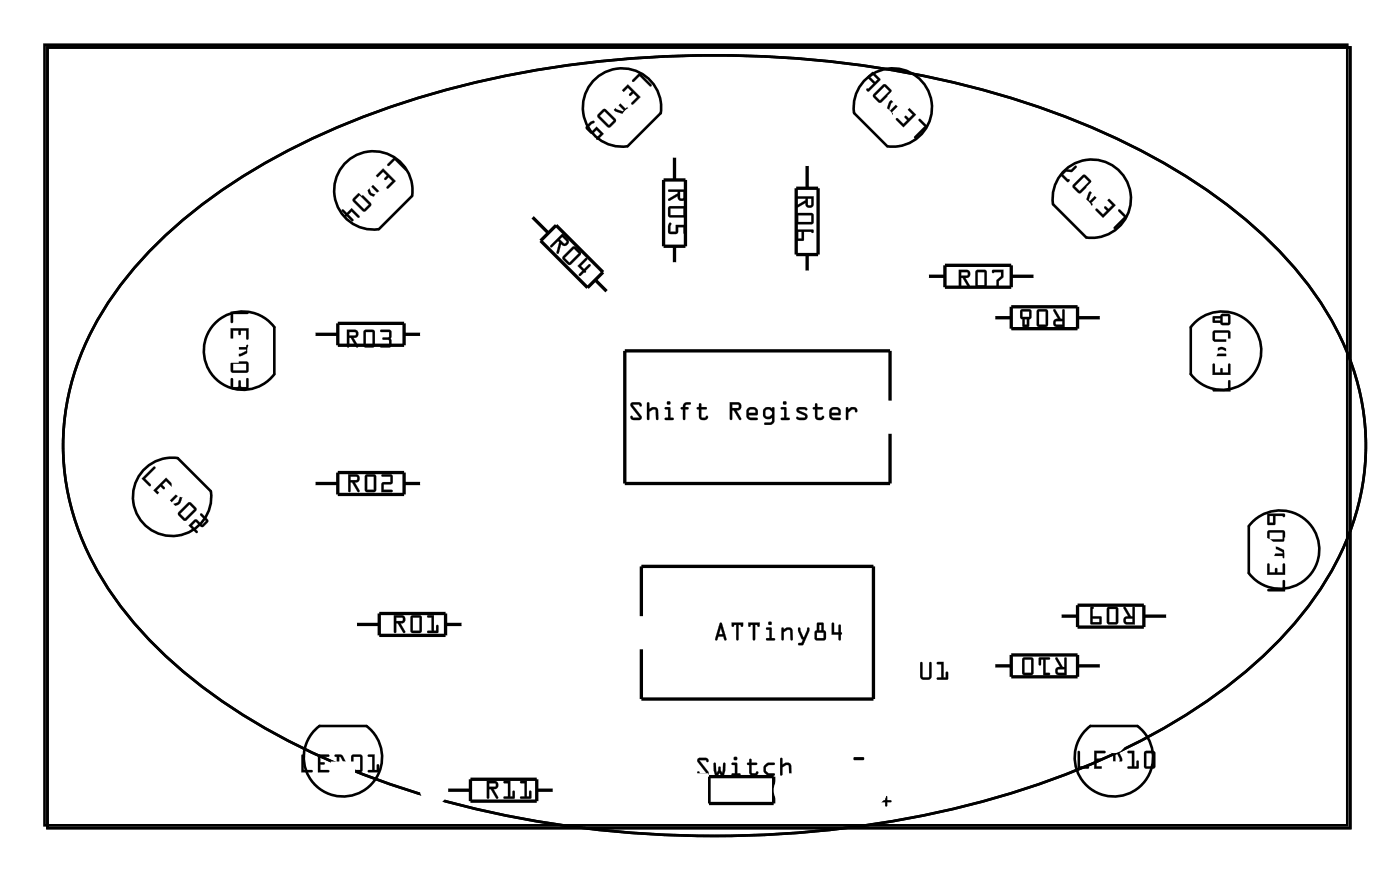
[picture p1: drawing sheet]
<svg xmlns="http://www.w3.org/2000/svg" width="107mm" height="67mm" viewBox="0 0 107 67" stroke-linecap="round" stroke-linejoin="round" font-family="sans-serif">
<g fill="none" stroke="#000" stroke-width=".2">
<path d="M3.4 3.4h99.8v59.8h-99.8zM3.6 3.6h99.8v59.8h-99.8zM11.6 19a46.5 46.5 0 0 1 17.9-10.7 79.7 79.7 0 0 1 50.4 0 46.5 46.5 0 0 1 17.9 10.7 22.7 22.7 0 0 1 6.7 13.1 20.3 20.3 0 0 1-5.1 15.4 42.4 42.4 0 0 1-16.8 11.4 78.2 78.2 0 0 1-37.9 4.5 65.5 65.5 0 0 1-25.3-8.1 33.6 33.6 0 0 1-11.8-11.3 18.9 18.9 0 0 1 0-19.7l1.2-1.8 1.3-1.8zM26.4 12.5a3 3 0 0 1 3.5-.6 3 3 0 0 1 1.7 3.1l-2.6 2.6a3 3 0 0 1-3.1-1.6 3 3 0 0 1 .5-3.5zM45.5 6.2a3 3 0 0 1 3.5-.7 3 3 0 0 1 1.6 3.2l-2.5 2.5a3 3 0 0 1-3.1-1.6 3 3 0 0 1 .5-3.4zM65.4 8.7a3 3 0 0 1 2.9-3.5 3 3 0 0 1 3.1 3.2 3 3 0 0 1-3.4 2.8l-2.6-2.5M80.7 15.6a3 3 0 0 1 2.8-3.4 3 3 0 0 1 3.1 3.2 3 3 0 0 1-3.4 2.8l-2.5-2.6M16.2 37.6l-2.6-2.5a3 3 0 0 0-3.4 2.8 3 3 0 0 0 3.1 3.2 3 3 0 0 0 2.9-3.5M21 25.1v3.6M21 25.1a3 3 0 0 0-4.4-.5 3 3 0 0 0 0 4.5 3 3 0 0 0 4.4-.4M91.7 24.6a3 3 0 0 1 4.3 .4 3 3 0 0 1-.5 4.2 3 3 0 0 1-4.3-.5v-3.6zM96.1 39.8a3 3 0 0 1 4.3 .4 3 3 0 0 1-.5 4.3 3 3 0 0 1-4.2-.6v-3.6z"/>
<path d="M24.1 56l.4-.4h3.6a3 3 0 0 1 .5 4.3 3 3 0 0 1-4.3 .4 3 3 0 0 1-.2-4.3zM83.1 56l.4-.4h3.6a3 3 0 0 1 .6 4.3 3 3 0 0 1-4.3 .4 3 3 0 0 1-.3-4.3z"/>
</g>
<g fill="#000">
<path d="M65.4 58h.7l.1 .1-.1 .1h-.6h-.1zM67.5 61.3h.3v-.3h.1h.1v.3h.2l.1 .1-.1 .1h-.2v.2l-.1 .1-.1-.1v-.2h-.3z"/>
<path d="M3.6 3.6h99.8v59.8h-99.8zM3.6 3.6v59.8h99.8v-59.8z"/>
<path d="M30.2 12l.9 .9v.1h-.1l-.8-.7-.4 .4h-.1v-.1zM28.8 13.5l.5-.6 1 1-.6 .5-.1-.1 .5-.4-.3-.3-.2 .2h-.1l-.1-.1 .2-.2-.3-.3-.4 .4h-.1zM28.2 14.1l.3-.2v.2l.7 .7 .1-.1v.1l-.3 .3a.8 .8 0 0 1-.9-.7zM28.3 14.2v.1l.1 .5 .6 .1zM27.1 15.2l.3-.4h.2l.8 .7v.2l-.4 .5h-.2l-.7-.8zM27.2 15.3l.7 .7 .4-.3-.7-.7zM26.2 16.1l.1-.1 .3 .3 .3-.4 .6 .7-.1 .1-.5-.5-.2 .2 .4 .4-.1 .1-.4-.3h-.2z"/>
<path d="M29.7 12.6l.5-.6 1 .9a.1 .1 0 0 1 0 .1 .1 .1 0 0 1-.2 0l-.8-.7-.4 .4a.1 .1 0 0 1-.1 0 .1 .1 0 0 1 0-.1zM30.2 12l-.5 .6v.1h.1l.4-.5 .8 .8h.1v-.1zM28.8 13.5l.5-.6 1 1-.5 .5a.1 .1 0 0 1-.2 0 .1 .1 0 0 1 0-.1l.5-.4-.3-.3-.2 .2a.1 .1 0 0 1-.1 0 .1 .1 0 0 1 0-.2l.1-.1-.3-.3-.4 .4a.1 .1 0 0 1-.1 0 .1 .1 0 0 1 0-.1zM29.3 12.9l-.5 .7h.1l.4-.5 .4 .4-.3 .2 .1 .1h.1l.2-.2 .3 .3-.5 .4 .1 .1 .6-.5zM28.2 14.1l.2-.2a.1 .1 0 0 1 .1 0 .1 .1 0 0 1 0 .1v.1l.7 .7v-.1a.1 .1 0 0 1 .2 0 .1 .1 0 0 1 0 .1l-.4 .3-.6-.1-.3-.6zM28.2 14.1l-.1 .2 .1 .4 .3 .3 .5 .1 .4-.3-.1-.1-.1 .1-.8-.7 .1-.1v-.1zM28.3 14.2v.1l.1 .5 .5 .1h.1zM28.3 14.2l.8 .7h-.1l-.6-.1-.1-.5zM27.1 15.2l.3-.4h.2l.8 .7v.2l-.4 .5h-.2l-.7-.7zM27.1 15.2v.2l.7 .8h.2l.4-.5v-.1l-.8-.8h-.2zM27.2 15.3l.7 .7 .4-.3-.7-.7zM27.2 15.3l.4-.4 .7 .8-.4 .3zM26.2 16.1h.1l.3 .2 .3-.4 .6 .6a.1 .1 0 0 1 0 .2 .1 .1 0 0 1-.1 0l-.5-.5-.2 .2 .4 .4a.1 .1 0 0 1 0 .1 .1 .1 0 0 1-.2 0l-.3-.3a.1 .1 0 0 1-.2 0 .1 .1 0 0 1 0-.2l-.2-.2zM26.2 16.1l.3 .5h.1l.4 .3 .1-.1-.4-.4 .2-.2 .5 .5 .1-.1-.6-.7-.3 .4-.3-.2z"/>
<path d="M42.2 18.8l.9-.9 .4 .4a.32 .32 0 0 1-.1 .5 .32 .32 0 0 1-.4-.1l-.2 .7a.1 .1 0 0 1-.1 0 .1 .1 0 0 1-.1-.1l.2-.8-.5 .4a.1 .1 0 0 1-.1 0 .1 .1 0 0 1 0-.1zM43.1 17.9l-.9 1h.1l.5-.4h.1l-.3 .8 .2 .1 .2-.7a.31 .31 0 0 0 .4 .1 .31 .31 0 0 0 .1-.5zM42.9 18.3l.3 .4 .2-.2-.3-.4zM42.9 18.3l.2-.2 .3 .5-.2 .1zM43.1 19.6l.9-.7 .5 .5-.9 .9-.5-.4zM43.1 19.6v.3l.4 .3 .2 .1 .8-.8v-.2l-.4-.4h-.2zM43.3 19.8l.3 .3 .7-.7-.3-.4zM43.2 19.8l.8-.8 .3 .4-.7 .7zM44.2 20.4l.6-.6a.1 .1 0 0 1 .2 0 .1 .1 0 0 1 0 .1l-.5 .5 .2 .2 .4-.3a.1 .1 0 0 1 .1 0 .1 .1 0 0 1 0 .1l-.3 .3a.1 .1 0 0 1 0 .2 .1 .1 0 0 1-.2 0l-.2 .2a.1 .1 0 0 1-.1 0 .1 .1 0 0 1 0-.1l.2-.3zM44.3 20.4l.3 .3-.2 .3v.1l.3-.2h.2v-.2l.3-.4-.1-.1-.4 .4-.2-.2 .5-.5-.1-.1z"/>
<path d="M42.2 18.8l.9-.9 .4 .4a.31 .31 0 0 1-.1 .5 .31 .31 0 0 1-.4-.1l-.3 .7-.1-.1 .2-.8-.5 .4h-.2zM42.9 18.3l.3 .4 .2-.2-.3-.4zM43.1 19.6l.8-.7h.2l.4 .4v.2l-.8 .8-.2-.1-.4-.3zM43.3 19.8l.3 .3 .7-.7-.3-.4zM44.2 20.4l.7-.6 .1 .1-.5 .5 .2 .2 .4-.4 .1 .1-.3 .4v.2h-.2l-.3 .2-.1-.1 .3-.3z"/>
<path d="M48.4 6.1l.6-.5 .9 1h-.1l-.8-.8-.5 .5-.1-.1zM48.1 6.5l1 .9-.6 .6-.1-.1 .4-.5-.3-.3-.2 .2h-.1v-.1l.2-.2-.3-.3-.4 .4h-.2zM46.9 7.7l.3-.3 .1 .1-.1 .1 .7 .7h.2v.1l-.4 .3a.8 .8 0 0 1-.9-.8zM47 7.8l.2 .5 .5 .2h.1l-.7-.8zM45.8 8.8l.4-.4h.2l.7 .7 .1 .2-.4 .4-.2 .1-.8-.8zM45.9 8.9l.7 .7 .4-.4-.7-.7zM44.9 9.7l.3-.3a.15 .15 0 0 1 .2-.2 .15 .15 0 0 1 .1 .2l-.5 .4 .3 .3 .4-.4 .5 .6-.4 .4-.1-.1 .3-.3-.3-.3-.3 .2h-.1l-.4-.4z"/>
<path d="M48.4 6.1l.6-.5 .9 .9a.1 .1 0 0 1 0 .1 .1 .1 0 0 1-.1 0l-.8-.8-.4 .5a.1 .1 0 0 1-.2 0 .1 .1 0 0 1 0-.2zM49 5.6l-.6 .5v.1h.2l.4-.4 .8 .8h.1v-.1zM48.1 6.5l1 .9-.6 .6a.1 .1 0 0 1-.1 0 .1 .1 0 0 1 0-.1l.4-.5-.3-.3-.2 .2a.1 .1 0 0 1-.1 0 .1 .1 0 0 1 0-.1l.2-.2-.3-.3-.4 .5a.1 .1 0 0 1-.2 0 .1 .1 0 0 1 0-.2zM48.1 6.5l-.6 .6h.2l.4-.4 .3 .3-.2 .2v.1h.1l.2-.2 .3 .3-.4 .5 .1 .1 .6-.6zM46.9 7.7l.2-.3a.1 .1 0 0 1 .2 0 .1 .1 0 0 1 0 .2h-.1l.7 .7h.1a.1 .1 0 0 1 .1 0 .1 .1 0 0 1 0 .1l-.4 .3-.6-.2-.3-.6zM47.1 7.4l-.3 .4 .2 .5 .2 .3 .6 .1 .3-.4h-.1h-.1l-.7-.7 .1-.2zM47.1 7.7l-.1 .2 .2 .4 .5 .2h.1zM47.1 7.7l.7 .8-.6-.2-.2-.4zM45.8 8.8l.4-.4 .2-.1 .7 .8 .1 .2-.4 .4-.2 .1-.8-.8zM46.2 8.4l-.4 .4v.1l.7 .8h.2l.4-.4 .1-.1-.8-.8zM45.9 8.9l.7 .7 .4-.4-.7-.7zM45.9 8.9l.4-.4 .7 .7-.4 .4zM44.9 9.6l.5-.3a.1 .1 0 0 1 .1 0 .1 .1 0 0 1 0 .1l-.5 .4 .3 .3 .4-.4 .6 .6-.5 .4a.1 .1 0 0 1-.1 0 .1 .1 0 0 1 0-.2l.3-.2-.3-.3-.3 .2h-.1l-.4-.3zM45.2 9.4l-.3 .3v.1l.4 .4 .4-.3 .3 .4-.3 .3 .1 .1 .4-.4-.5-.6-.4 .4-.3-.3 .5-.5h-.1z"/>
<path d="M51.2 14.5h1.3v.6a.31 .31 0 0 1-.3 .3 .31 .31 0 0 1-.3-.4l-.7 .4v-.1l.7-.5v-.1h-.7zM52.1 14.7v.5h.2l.1-.5zM51.2 15.8h1.2l.1 .2v.5l-.1 .2-1.1-.1-.1-.1zM51.4 16v.5h1v-.5zM51.3 17.1h.1v.7h.4v-.6h.7v.7h-.1v-.5h-.5v.5h-.6l-.1-.1v-.4z"/>
<path d="M51.2 14.5h1.3v.6a.32 .32 0 0 1-.3 .3 .32 .32 0 0 1-.3-.4l-.6 .4a.1 .1 0 0 1-.1-.1 .1 .1 0 0 1 0-.1l.7-.4v-.1h-.7zM51.2 14.6v.1h.7v.1l-.7 .4v.2l.7-.4a.31 .31 0 0 0 .3 .4 .31 .31 0 0 0 .3-.3v-.6zM52.1 14.7v.5h.2l.1-.5zM52.1 14.7h.3l-.1 .5h-.2zM51.2 15.8h1.2l.1 .2v.6l-.1 .1h-1.1l-.1-.2zM51.2 15.8v.7l.1 .1h1.1l.1-.1v-.5l-.1-.2zM51.4 16v.5h1v-.5zM51.3 16h1.1v.5h-1.1zM51.3 17.1h.1v.7h.4v-.6h.7v.6a.1 .1 0 0 1-.1 .1 .1 .1 0 0 1 0-.1v-.4h-.5v.4l-.1 .1h-.6v-.6zM51.3 17.1l-.1 .3v.4l.1 .1h.6v-.5h.5v.5h.1v-.7h-.7v.6h-.5l.1-.7z"/>
<path d="M61 15.1l1.3-.1v.6a.31 .31 0 0 1-.3 .3 .31 .31 0 0 1-.3-.4l-.7 .4v-.1l.7-.5v-.1h-.7zM61.9 15.2v.5h.2v-.5zM61 16.4l1.2-.1 .1 .2v.6l-.2 .1h-1l-.1-.2zM61.1 16.5v.5h1v-.5zM61 17.6h1.2l.1 .2h-.1h-.1h-.5v.6l-.5 .1-.1-.1zM61.1 17.8v.5h.3v-.5z"/>
<path d="M61 15.1l1.3-.1v.6a.32 .32 0 0 1-.3 .3 .32 .32 0 0 1-.3-.4l-.6 .4a.1 .1 0 0 1-.1 0 .1 .1 0 0 1 0-.2l.7-.4v-.1h-.7zM61 15.1v.1h.7v.1l-.7 .4v.2l.7-.4a.31 .31 0 0 0 .3 .4 .31 .31 0 0 0 .3-.3v-.6zM61.9 15.2v.5h.2v-.5zM61.9 15.2h.3l-.1 .5h-.2zM61 16.4l1.2-.1 .1 .2v.6l-.2 .1h-1l-.1-.2zM61 16.4v.6l.1 .2h1l.2-.1v-.6l-.1-.2zM61.1 16.5v.5h1v-.5zM61.1 16.5h1.1v.5h-1.1zM61 17.6h1.2l.1 .2a.09 .09 0 0 1-.1 .1 .09 .09 0 0 1-.1-.1h-.5v.6l-.5 .1-.1-.1zM61 17.6v.8h.1h.5v-.7h.6v.1h.1l-.1-.2zM61.1 17.8v.5h.3v-.5zM61.1 17.7h.3v.6h-.3z"/>
<path d="M70.4 9.1h.1l.6 .6-1 .9-.1-.1 .8-.8-.4-.4zM68.7 9.1h.1l.4 .4 .3-.3-.2-.2v-.1h.1l.2 .2 .3-.3-.4-.5 .1-.1 .6 .6-1 .9-.5-.5zM68.2 7.8l.6-.3 .4 .4-.1 .1-.1-.1-.7 .7 .1 .1-.1 .1-.4-.4zM68.3 7.9l-.2 .4 .1 .2 .7-.7-.1-.1zM66.9 7.2l.8-.7h.2l.4 .4-.1 .2-.7 .8-.2-.1-.4-.3zM67.8 6.6l-.8 .7 .4 .4 .7-.7zM66.8 5.5h.1l.5 .6-.9 .9-.1-.2h.1l.4-.4-.4-.5zM66.9 5.7l-.2 .2 .3 .4 .2-.2z"/>
<path d="M70.4 9.1h.1l.6 .6-.9 .9a.1 .1 0 0 1-.2 0 .1 .1 0 0 1 0-.1l.8-.8-.4-.4zM70.4 9.1v.1l.4 .5-.8 .8 .1 .1 1-.9-.6-.6zM68.6 9.1h.2l.4 .4 .3-.3-.2-.2a.1 .1 0 0 1 0-.1 .1 .1 0 0 1 .1 0l.2 .2 .3-.3-.4-.4a.1 .1 0 0 1 0-.2 .1 .1 0 0 1 .1 0l.6 .6-1 1-.6-.6zM68.7 9.1v.1l.5 .5 1-.9-.7-.6v.1l.4 .5-.3 .3-.2-.2h-.1v.1l.2 .2-.3 .3-.4-.4zM68.2 7.7l.6-.2 .4 .3a.1 .1 0 0 1 0 .2 .1 .1 0 0 1-.1 0l-.1-.1-.7 .7 .1 .1a.1 .1 0 0 1 0 .1 .1 .1 0 0 1-.2 0l-.3-.4zM68.2 7.8l-.2 .6 .3 .4 .1-.1-.1-.1 .7-.7 .1 .1 .1-.1-.4-.4zM68.3 7.9l-.2 .4 .1 .2 .7-.7-.1-.1zM68.3 7.9l.5-.2 .1 .1-.7 .7-.1-.2zM66.9 7.2l.9-.8 .5 .6-.9 .9-.5-.4zM67.6 6.5l-.7 .8v.2l.4 .4 .2-.1 .8-.7-.1-.2-.3-.4zM67.1 7.3l.3 .4 .7-.7-.3-.4zM67.8 6.6l.3 .4-.7 .7-.4-.4zM66.8 5.5h.1l.5 .6-.8 .9-.2-.1a.09 .09 0 0 1 0-.1 .09 .09 0 0 1 .1 0l.4-.4-.5-.5zM66.8 5.5l-.3 .4 .4 .5-.4 .4h-.1l.1 .2 .9-.9-.5-.6zM66.9 5.7l-.2 .2 .3 .4 .2-.2zM66.9 5.7l.3 .4-.2 .2-.3-.4z"/>
<path d="M85.7 16.1h.1l.6 .5-1 .9-.1-.1 .8-.8-.4-.4zM83.9 16h.2l.4 .4 .3-.3-.2-.2v-.1h.1l.2 .2 .3-.3-.4-.4v-.2l.7 .6-1 1-.6-.6zM83.5 14.7l.6-.2 .4 .3-.1 .1-.1-.1-.7 .7 .1 .2h-.1l-.4-.3zM83.6 14.8l-.2 .5 .1 .1 .7-.7-.1-.1zM82.2 14.1l.8-.7h.2l.4 .5-.1 .1-.7 .8h-.2l-.4-.4zM83 13.6l-.7 .7 .4 .3 .7-.7zM81.2 13.4l.4-.4h.4l.4-.3h.1l-.4 .5-.4-.1-.3 .3 .4 .3h.1l-.1 .2z"/>
<path d="M85.7 16.1h.1l.6 .5-.9 .9a.1 .1 0 0 1-.2 0 .1 .1 0 0 1 0-.1l.8-.8-.4-.4zM85.7 16.1v.1l.4 .4-.8 .8 .1 .1 1-.9-.6-.5zM83.9 16h.2l.4 .4 .3-.3-.2-.1a.1 .1 0 0 1 0-.2 .1 .1 0 0 1 .1 0l.2 .2 .3-.3-.4-.4a.1 .1 0 0 1 0-.1 .1 .1 0 0 1 .1 0l.6 .5-1 1-.6-.6zM83.9 16v.1l.6 .6 1-1-.7-.5v.1l.4 .4-.3 .3-.2-.2h-.1v.1l.2 .2-.3 .3-.4-.4zM83.5 14.7l.6-.3 .4 .4a.1 .1 0 0 1 0 .1 .1 .1 0 0 1-.1 0l-.1-.1-.7 .7 .1 .1a.1 .1 0 0 1 0 .1 .1 .1 0 0 1-.2 0l-.3-.4zM83.5 14.7l-.3 .7 .4 .3h.1l-.1-.2 .7-.7 .1 .1 .1-.1-.4-.3zM83.6 14.8l-.2 .5 .1 .1 .7-.7-.1-.1zM83.6 14.8l.5-.2 .1 .1-.7 .7-.1-.1zM82.2 14.1l.8-.7 .6 .5-.9 .9-.5-.4zM82.2 14.2v.2l.4 .4h.2l.7-.8 .1-.1-.4-.5h-.2zM83 13.6l-.7 .7 .4 .3 .7-.7zM82.3 14.3l.7-.8 .4 .4-.7 .7zM81.2 13.4l.4-.4h.4l.3-.3a.1 .1 0 0 1 .2 0 .1 .1 0 0 1 0 .1l-.4 .4-.4-.1-.3 .3 .4 .3h.1l-.1 .3zM81.2 13.4l.6 .5 .1-.1h-.1l-.4-.4 .3-.3 .4 .1 .4-.5h-.1l-.3 .3h-.5z"/>
<path d="M10.9 36.7l.9-.9a.1 .1 0 0 1 .1 0 .1 .1 0 0 1 0 .1l-.8 .8 .4 .4a.1 .1 0 0 1 0 .1 .1 .1 0 0 1-.1 0zM10.9 36.7l.5 .5h.1v-.1l-.4-.4 .8-.8v-.1h-.1zM11.7 37.6l1-1 .6 .5a.1 .1 0 0 1 0 .2 .1 .1 0 0 1-.2 0l-.4-.5-.3 .3 .2 .2a.1 .1 0 0 1 0 .2 .1 .1 0 0 1-.1 0l-.2-.2-.3 .3 .4 .4a.1 .1 0 0 1 0 .1 .1 .1 0 0 1-.1 0zM11.8 37.6l.6 .5v-.1l-.4-.4 .3-.3 .2 .2 .1-.1-.2-.3 .3-.3 .5 .5 .1-.1-.6-.6zM13.6 37.6h.1l.3 .3-.2 .7-.6 .2-.5-.3a.1 .1 0 0 1 0-.1 .1 .1 0 0 1 .1 0l.1 .1 .7-.8zM12.7 38.4v.1l.4 .3 .5-.1 .2-.3 .1-.5-.3-.4-.1 .2h.1l-.7 .8zM13 38.6h.2l.4-.1 .2-.5-.1-.1zM13 38.6l.7-.7h.1l-.2 .6-.4 .2zM13.7 39.2l.8-.7 .6 .5-.9 .9-.5-.4zM13.7 39.2v.3l.4 .3 .1 .1 .8-.8v-.2l-.4-.4h-.1zM13.8 39.4l.4 .3 .7-.7-.4-.4zM13.8 39.4l.7-.8 .4 .4-.7 .7zM14.4 40.2l.6-.4 .5 .4 .3-.3-.5-.4a.1 .1 0 0 1 0-.2 .1 .1 0 0 1 .2 0l.4 .5 .1 .2-.5 .4-.5-.4-.3 .3 .4 .4a.1 .1 0 0 1 0 .1 .1 .1 0 0 1-.1 0zM14.5 40.2l.6 .6v-.1l-.4-.4 .3-.4 .4 .4 .2 .1 .3-.4v-.2l-.5-.5v.2l.4 .4-.3 .3-.5-.4z"/>
<path d="M10.9 36.7l.9-.9h.1v.1l-.8 .8 .4 .4v.1h-.1zM11.8 37.6l.9-1 .6 .6-.1 .1-.5-.5-.3 .3 .2 .3-.1 .1-.2-.2-.3 .3 .4 .4v.1zM12.7 38.4l.2 .1 .7-.8-.1-.1 .1-.1 .4 .4a.8 .8 0 0 1-.8 .9h-.3l-.2-.3zM13 38.6h.2l.4-.1 .2-.6h-.1zM13.7 39.2l.7-.7h.2l.4 .4v.2l-.8 .8-.2-.1-.3-.3zM13.8 39.4l.4 .3 .7-.7-.4-.4zM14.5 40.3l.5-.5 .5 .4 .3-.3-.4-.4v-.2l.5 .5v.2l-.3 .4-.2-.1-.4-.3-.3 .3 .4 .4v.1z"/>
<path d="M17.7 23.9h1.2l.1 .1-.1 .1h-1v.6h-.1h-.1zM17.7 25.1h1.3v.9h-.1v-.7h-.5v.3v.1l-.1-.1v-.3h-.4v.6l-.2 .1zM17.7 26.4h.1l.1 .2h1v-.2h.1v.6a.8 .8 0 0 1-1.2 .1l-.1-.2zM17.9 26.8v.1l.5 .2 .5-.3zM17.7 27.7h1.2l.1 .2v.5l-.1 .2-1.1-.1-.1-.1zM17.9 27.9v.5h1v-.5zM17.7 29h.1l.1 .7 .3-.1 .1-.4 .1-.1v.1l.1 .4 .4 .1v-.7h.1v.7l-.1 .1h-.5h-.6l-.1-.1z"/>
<path d="M17.7 23.9h1.2a.1 .1 0 0 1 .1 .1 .1 .1 0 0 1-.1 .1h-1v.6a.1 .1 0 0 1-.1 .1 .1 .1 0 0 1-.1-.1zM17.7 23.9v.8h.1v-.7h1.1h.1l-.1-.1zM17.7 25.1h1.3v.8a.1 .1 0 0 1-.1 .1 .1 .1 0 0 1 0-.1v-.6h-.5l.1 .3a.1 .1 0 0 1-.1 .1 .1 .1 0 0 1-.1-.1v-.3h-.4v.6a.1 .1 0 0 1-.1 .1 .1 .1 0 0 1-.1-.1zM17.7 25.1v.9l.1-.1v-.6h.5v.3l.1 .1v-.1v-.3h.5v.7h.1v-.9zM17.7 26.4h.1l.1 .2h1v-.1a.1 .1 0 0 1 0-.1 .1 .1 0 0 1 .1 .1v.5l-.6 .3-.7-.3zM17.7 26.5v.5l.5 .2h.3l.5-.3v-.5l-.1 .1v.1h-1.1v-.1zM17.9 26.8v.1l.5 .2 .4-.2 .1-.1zM17.8 26.8h1.1l-.5 .3-.5-.2zM17.7 27.7h1.2l.1 .2v.6l-.1 .1h-1.1l-.1-.2zM17.7 27.7v.7l.1 .1h1.1l.1-.1v-.5l-.1-.2zM17.9 27.9v.5h1v-.5zM17.8 27.9h1.1v.5h-1.1zM17.7 29h.2v.7l.3-.1 .1-.4a.1 .1 0 0 1 .1-.1 .1 .1 0 0 1 .1 .1v.4l.4 .1v-.7a.1 .1 0 0 1 0-.1 .1 .1 0 0 1 .1 .1v.7l-.1 .1h-.5h-.5l-.2-.1zM17.7 29v.7l.1 .1 .6-.1 .5 .1 .1-.1v-.7h-.1v.7l-.4-.1-.1-.4v-.1l-.1 .1-.1 .4-.4 .1v-.7z"/>
<path d="M26.6 25.2h.6a.32 .32 0 0 1 .3 .4 .32 .32 0 0 1-.4 .3l.3 .6a.1 .1 0 0 1 0 .1 .1 .1 0 0 1-.1 0l-.4-.7h-.1v.6a.1 .1 0 0 1-.1 .1 .1 .1 0 0 1-.1-.1zM26.6 25.3v1.3l.1-.1v-.6h.2l.4 .7h.1l-.3-.7a.31 .31 0 0 0 .3-.3 .31 .31 0 0 0-.2-.3zM26.8 25.4v.3l.5-.1-.1-.2zM26.7 25.4h.5l.1 .3h-.6zM27.9 25.3l.6-.1 .2 .2v1l-.1 .2h-.6l-.1-.1zM27.9 25.3v1.2l.1 .1h.6l.1-.2v-1l-.2-.1zM28 25.4v1h.5v-1zM28 25.4h.5v1.1h-.5zM29.1 25.3l.7-.1 .2 .2-.1 .5 .1 .6-.2 .1h-.6a.1 .1 0 0 1-.1-.1 .1 .1 0 0 1 .1-.1h.6v-.3l-.4-.1a.1 .1 0 0 1-.1-.1 .1 .1 0 0 1 .1-.1h.4v-.4h-.6zM29.1 25.3l.1 .1h.6v.4l-.5 .1v.1h.5v.5h-.6l-.1 .1h.8l.1-.2-.1-.5 .1-.5-.2-.1z"/>
<path d="M26.6 25.3h.6a.31 .31 0 0 1 .2 .3 .31 .31 0 0 1-.3 .3l.3 .7h-.1l-.4-.7h-.1v.6l-.2 .1zM26.8 25.4v.3l.5-.1-.1-.2zM27.9 25.3h.6l.2 .1v1l-.1 .2h-.6l-.1-.1zM28 25.4v1h.5v-1zM29.1 25.3h.7l.2 .1-.1 .5 .1 .5-.1 .2h-.8l.1-.2h.6v-.3l-.5-.1v-.1l.5-.1v-.4h-.6z"/>
<path d="M26.7 36.3h.6a.32 .32 0 0 1 .3 .4 .32 .32 0 0 1-.4 .3l.3 .6a.1 .1 0 0 1 0 .1 .1 .1 0 0 1-.1 0l-.4-.7h-.1v.6a.1 .1 0 0 1-.1 .1 .1 .1 0 0 1-.1-.1zM26.7 36.3v1.4l.1-.1v-.7h.2l.4 .8 .1-.1-.3-.7a.31 .31 0 0 0 .3-.2 .31 .31 0 0 0-.2-.4zM26.9 36.5v.3l.5-.1-.1-.2zM26.8 36.5h.5l.1 .2-.6 .1zM28 36.4l.6-.1 .2 .1v1.1l-.1 .2h-.6l-.1-.1zM28 36.4v1.2l.1 .1h.6l.1-.2v-1.1l-.2-.1zM28.1 36.5v1h.5v-1zM28.1 36.5h.5v1h-.5zM29.2 36.4l.7-.1 .2 .1-.1 .7h-.6v.4h.6a.1 .1 0 0 1 .1 .1 .1 .1 0 0 1-.1 .1h-.8l.1-.7 .6-.1v-.4h-.6zM29.2 36.4l.1 .1h.6v.4l-.6 .1-.1 .7h.8v-.2h-.6v-.4l.6-.1 .1-.6-.2-.1z"/>
<path d="M26.7 36.3h.6a.31 .31 0 0 1 .2 .4 .31 .31 0 0 1-.3 .3l.3 .6-.1 .1-.4-.7h-.1v.6l-.2 .1zM26.9 36.5v.3l.5-.1-.1-.2zM28 36.4l.6-.1 .2 .1v1.1l-.1 .2h-.6l-.1-.1zM28.1 36.5v1h.5v-1zM29.2 36.4l.7-.1 .2 .1-.1 .7h-.6v.4h.6v.2h-.8l.1-.7 .6-.1v-.4h-.6z"/>
<path d="M48.3 30.9l.7-.1 .2 .3a.13 .13 0 0 1-.2 0 .13 .13 0 0 1-.1-.1h-.4l.6 .8a.21 .21 0 0 1 0 .3 .21 .21 0 0 1-.1 .1h-.6l-.1-.3a.13 .13 0 0 1 .1 0 .13 .13 0 0 1 .1 .1h.5l-.7-.9zM48.4 30.9l-.1 .2 .7 .9h-.5l-.1-.1-.1 .1 .2 .2h.5l.1-.3-.6-.9h.4l.2 .1v-.1l-.2-.2zM49.6 30.8l.1 .1v.4a.39 .39 0 0 1 .7 .1v.7a.09 .09 0 0 1-.1 .1 .09 .09 0 0 1 0-.1l-.1-.7h-.2l-.3 .1v.6a.1 .1 0 0 1-.1 .1 .1 .1 0 0 1 0-.1zM49.6 30.8v1.3h.1v-.6l.3-.1h.2l.1 .7h.1v-.7a.32 .32 0 0 0-.5-.2l-.2 .1v-.4zM50.9 31.2h.4l.1 .8h.1a.1 .1 0 0 1 .1 .1 .1 .1 0 0 1-.1 .1h-.5a.1 .1 0 0 1-.1-.1 .1 .1 0 0 1 .1-.1h.2v-.6h-.2zM50.9 31.2l.1 .1 .2 .1v.6h-.2l-.1 .1 .7 .1v-.2h-.3v-.8zM51.1 30.9a.15 .15 0 0 1 .3 0 .15 .15 0 0 1-.3 0zM51.1 30.9a.15 .15 0 0 0 .3 0 .15 .15 0 0 0-.3 0zM52.4 30.9l.4-.1a.1 .1 0 0 1 .1 .1 .1 .1 0 0 1-.1 .1h-.3v.2h.2a.1 .1 0 0 1 .1 .1 .1 .1 0 0 1-.1 .1h-.2v.7a.1 .1 0 0 1-.1 .1 .1 .1 0 0 1-.1-.1v-.7h-.1a.1 .1 0 0 1-.1-.1 .1 .1 0 0 1 .1-.1h.1zM52.4 30.9l-.1 .3-.1 .1 .1 .1v.7l.1 .1 .1-.1v-.7l.2-.1-.2-.1v-.1l.4-.2-.3-.1zM53.6 30.9h.1v.3h.4a.1 .1 0 0 1 .1 .1 .1 .1 0 0 1-.1 .1h-.4v.5l.3 .1 .1-.2 .1 .1a.21 .21 0 0 1 0 .2 .21 .21 0 0 1-.2 .1h-.3l-.1-.2-.1-.6a.1 .1 0 0 1-.1-.1 .1 .1 0 0 1 .1-.1zM53.6 30.9v.3l-.2 .1 .2 .1v.5a.37 .37 0 0 0 .3 .3 .37 .37 0 0 0 .3-.2v-.1l-.2 .1h-.3v-.6l.4-.1v-.1h-.4v-.3zM55.9 30.8h.6a.32 .32 0 0 1 .3 .4 .32 .32 0 0 1-.4 .2l.4 .6a.11 .11 0 0 1-.1 .2 .1 .1 0 0 1-.1-.1l-.4-.7h-.1v.7a.1 .1 0 0 1-.1 .1 .1 .1 0 0 1-.1-.1zM55.9 30.8l.1 1.4 .1-.1v-.7h.1l.4 .7h.2l-.4-.7a.31 .31 0 0 0 .4-.2 .31 .31 0 0 0-.3-.4zM56.1 31v.3l.5-.1-.1-.2zM56.1 31h.5v.2l-.5 .1zM57.3 31.3l.2-.1h.3l.2 .1 .1 .2-.1 .3h-.6l.1 .2h.5a.1 .1 0 0 1 .1 .1 .1 .1 0 0 1-.1 .1h-.5l-.2-.1-.1-.2zM57.3 31.3l-.1 .6 .1 .2 .2 .1 .5-.1v-.1h-.5l-.2-.1v-.1h.7v-.3v-.2l-.2-.1h-.3zM57.4 31.4v.2h.5l-.1-.2zM57.4 31.4h.4l.1 .2h-.6zM58.5 31.3l.3-.1h.2l.1 .1a.1 .1 0 0 1 .1-.1 .1 .1 0 0 1 .1 .1v1.1l-.2 .1-.5 .1a.1 .1 0 0 1-.1-.1 .1 .1 0 0 1 .1-.1l.5-.1 .1-.3-.3 .1-.4-.1-.1-.2zM58.6 31.2l-.1 .2v.5l.3 .2 .4-.1v.2l-.2 .2h-.4v.1h.4h.2l.1-.2v-1l-.1-.1a.19 .19 0 0 1-.3 0zM58.7 31.4l-.1 .4 .1 .1h.2l.2-.2v-.2l-.1-.1zM58.7 31.4h.3l.1 .1v.3l-.2 .1h-.2l-.1-.1zM59.8 31.2h.4v.8h.2a.1 .1 0 0 1 .1 .1 .1 .1 0 0 1-.1 .1h-.5a.1 .1 0 0 1-.1-.1 .1 .1 0 0 1 .1-.1h.2v-.6h-.2zM59.8 31.2l.1 .1 .2 .1v.6h-.2l-.1 .1 .6 .1 .1-.2h-.3v-.8zM60 30.9a.15 .15 0 0 1 .3 0 .15 .15 0 0 1-.3 0zM60 30.9a.13 .13 0 0 0 .2 0 .13 .13 0 0 0-.2 0zM61.1 31.2a.71 .71 0 0 1 .7 .1 .12 .12 0 0 1 0 .2 .12 .12 0 0 1-.2-.1h-.4l.5 .3a.28 .28 0 0 1 .2 .3 .28 .28 0 0 1-.3 .2l-.6-.1a.12 .12 0 0 1 .1-.1 .12 .12 0 0 1 .1 0h.4l.1-.1-.6-.3-.1-.2zM61.1 31.3l-.1 .1 .1 .2 .6 .3-.1 .1h-.6v.1l.3 .1 .4-.1 .1-.1v-.3l-.6-.3h.4a.1 .1 0 0 0 .2 0 .09 .09 0 0 0 0-.1l-.2-.1zM62.5 30.9h.1v.3h.4a.1 .1 0 0 1 .1 .1 .1 .1 0 0 1-.1 .1h-.4v.5l.3 .1 .1-.2 .1 .1a.21 .21 0 0 1 0 .2 .21 .21 0 0 1-.2 .1h-.3l-.2-.2v-.6h-.1a.1 .1 0 0 1 0-.1 .1 .1 0 0 1 0-.1h.1zM62.5 30.9l-.1 .3-.1 .1 .1 .1v.5a.37 .37 0 0 0 .4 .3 .37 .37 0 0 0 .3-.2l-.1-.1-.1 .1h-.3v-.6l.4-.1v-.1h-.4v-.3zM63.6 31.3l.3-.1h.2l.2 .1 .1 .2v.3h-.7l.1 .2h.5a.1 .1 0 0 1 .1 .1 .1 .1 0 0 1-.1 .1h-.5l-.2-.1-.1-.2zM63.6 31.3l-.1 .6 .1 .2 .2 .1 .6-.1-.1-.1h-.5l-.1-.1v-.1h.7v-.3l-.1-.2-.2-.1h-.2zM63.7 31.4v.2h.5l-.1-.2zM63.7 31.4h.4l.1 .2h-.5zM64.8 31.2h.2v.2l.2-.2a.33 .33 0 0 1 .3 0 .33 .33 0 0 1 .2 .3 .14 .14 0 0 1-.2 .1 .14 .14 0 0 1-.1-.2h-.1l-.3 .2v.5a.1 .1 0 0 1-.1 .1 .1 .1 0 0 1-.1-.1zM64.8 31.2l.1 1 .1-.1v-.5l.3-.2h.1l.2 .2a.23 .23 0 0 0 0-.3 .23 .23 0 0 0-.2-.1h-.2l-.2 .2-.1-.2z"/>
<path d="M48.3 30.9l.6-.1 .2 .2v.1l-.2-.1h-.4l.6 .9-.1 .3h-.5l-.2-.2 .1-.1 .1 .1h.5l-.7-.9zM49.6 30.8l.1 .1v.4a.38 .38 0 0 1 .4-.1 .38 .38 0 0 1 .3 .2v.8l-.1-.1-.1-.7h-.1l-.4 .1v.6l-.1 .1zM50.9 31.2h.4l.1 .8h.2v.2l-.7-.1 .1-.1h.2v-.6h-.2zM51.1 30.9a.15 .15 0 0 1 .3 0 .15 .15 0 0 1-.3 0zM52.4 30.9l.2-.1h.3v.1l-.4 .2v.1h.2l.1 .1-.3 .1v.7l-.1 .1-.1-.1v-.7l-.2-.1 .2-.1zM53.6 30.9h.1v.3h.4l.1 .1-.1 .1h-.4v.6h.3l.2-.1a.35 .35 0 0 1-.3 .3 .35 .35 0 0 1-.4-.3v-.5l-.1-.1 .1-.1zM55.9 30.8h.6a.31 .31 0 0 1 .3 .4 .31 .31 0 0 1-.4 .2l.4 .7-.2 .1-.4-.8h-.1v.7l-.1 .1zM56.1 31v.3l.5-.1-.1-.2zM57.3 31.3l.2-.1h.3l.2 .1 .1 .2-.1 .3-.6 .1 .1 .1h.5v.2h-.5l-.2-.1-.1-.2zM57.4 31.4v.2h.5l-.1-.2zM58.5 31.3l.3-.1 .3 .1 .1-.1h.1v1.1l-.2 .2h-.6l.1-.1 .5-.1v-.3l-.2 .1-.4-.1v-.2zM58.7 31.4l-.1 .4 .1 .1h.2l.2-.2v-.2l-.1-.1zM59.8 31.2h.4v.8h.3l-.1 .2-.6-.1 .1-.1h.2v-.6h-.2zM60 30.9a.15 .15 0 0 1 .3 0 .15 .15 0 0 1-.3 0zM61.1 31.3l.5-.1 .2 .1a.12 .12 0 0 1-.1 .1 .12 .12 0 0 1-.1 0h-.4l.5 .3a.27 .27 0 0 1 .2 .3 .27 .27 0 0 1-.3 .2h-.5l-.1-.1v-.2l.6 .1 .1-.1-.6-.3-.1-.2zM62.5 30.9h.1v.3h.4v.1v.1h-.4v.6h.3l.1-.1h.1a.35 .35 0 0 1-.3 .3 .35 .35 0 0 1-.4-.3v-.5l-.1-.1 .1-.1zM63.6 31.3l.3-.1h.2l.2 .1 .1 .2v.3l-.7 .1 .1 .1h.5l.1 .2h-.6l-.2-.1-.1-.2zM63.7 31.4v.2h.5l-.1-.2zM64.8 31.2h.2v.2l.2-.2a.33 .33 0 0 1 .3 0 .33 .33 0 0 1 .2 .3 .12 .12 0 0 1-.2 0 .12 .12 0 0 1 0-.1h-.2l-.3 .2v.5l-.1 .1z"/>
<path d="M73.4 20.7h.7a.32 .32 0 0 1 .2 .3 .32 .32 0 0 1-.3 .3l.3 .6a.1 .1 0 0 1 0 .1 .1 .1 0 0 1-.2 0l-.4-.7h-.1v.6a.1 .1 0 0 1-.1 .1 .1 .1 0 0 1-.1-.1zM73.4 20.7l.1 1.3 .1-.1v-.6h.2l.4 .7h.1l-.4-.7a.31 .31 0 0 0 .4-.3 .31 .31 0 0 0-.2-.3zM73.6 20.8v.3h.5v-.2zM73.6 20.8h.5v.3h-.5zM74.8 20.7h.6l.2 .1v1.1l-.1 .1h-.6l-.2-.1zM74.8 20.7l-.1 1.2 .2 .1h.6l.1-.1v-1.1l-.2-.1zM74.9 20.8v1.1h.5v-1.1zM74.9 20.8h.5v1.1h-.5zM76 20.7h.9v.5l-.4 .3v.4a.1 .1 0 0 1-.1 .1 .1 .1 0 0 1-.1-.1v-.4l.4-.3v-.4h-.5l-.2 .1zM76 20.7v.2l.7-.1v.4l-.4 .3v.5h.2v-.5l.3-.3 .1-.5z"/>
<path d="M73.4 20.7h.7a.31 .31 0 0 1 .2 .3 .31 .31 0 0 1-.3 .3l.3 .7h-.1l-.5-.7h-.1v.6l-.1 .1zM73.6 20.8v.3h.5v-.2zM74.8 20.7h.6l.2 .1v1.1l-.1 .1h-.6l-.2-.1zM74.9 20.8v1.1h.5v-1.1zM76 20.7h.9v.5l-.4 .3v.5h-.2v-.5l.4-.3v-.4l-.7 .1z"/>
<path d="M80.7 23.7h.1l.5 .7h.1v-.7h.1l.1 .1v1.2h-.7a.31 .31 0 0 1-.2-.3 .31 .31 0 0 1 .3-.3zM80.9 24.6v.3h.5v-.3zM79.5 23.7h.6l.2 .1v1.1l-.1 .1h-.6l-.2-.1zM79.6 23.9v1h.5v-1zM78.2 23.7h.6l.2 .1v.5l-.2 .2v.5h-.5v-.5l-.2-.2zM78.3 23.9v.4h.5v-.4zM78.5 24.5v.4h.2v-.4z"/>
<path d="M80.7 23.7h.2l.4 .7h.1v-.6a.1 .1 0 0 1 .1-.1 .1 .1 0 0 1 .1 .1v1.3h-.7a.32 .32 0 0 1-.2-.4 .32 .32 0 0 1 .3-.3l-.3-.6zM80.7 23.7v.1l.4 .6a.31 .31 0 0 0-.4 .3 .31 .31 0 0 0 .2 .3h.7l-.1-1.2v-.1h-.1v.7h-.1l-.5-.7zM80.9 24.6v.3h.5v-.3zM80.9 24.6h.5v.3h-.5zM79.5 23.7h.6l.2 .1v1.1l-.1 .1-.6 .1-.2-.2zM79.5 23.7l-.1 1.2 .2 .1h.6l.1-.1v-1.1l-.2-.1zM79.6 23.9v1h.5v-1zM79.6 23.9h.5v1h-.5zM78.2 23.7h.6l.2 .1v.5l-.2 .2v.5h-.5v-.5l-.2-.2zM78.2 23.7v.6l.1 .1v.6h.5v-.6l.2-.1v-.5l-.2-.1zM78.3 23.9v.4h.5v-.4zM78.3 23.9h.5v.4h-.5zM78.5 24.5v.4h.2v-.4zM78.5 24.4h.2v.5h-.2z"/>
<path d="M92.9 29.8h1.2v-.6h.1l.1 .8h-1.3zM92.9 27.9h.2v.6h.4v-.3h.1h.1v.3h.4v-.6h.1l.1 .8h-1.4zM93 26.8a.81 .81 0 0 1 1.2 0l.1 .6h-.1l-.1-.1h-1l-.1 .1h-.1v-.4zM93.1 27v.1h1l-.1-.1-.4-.2zM92.9 25.4l1.2-.1 .2 .2-.1 .6-.1 .1h-1.1l-.1-.2zM93.1 25.5v.5h1v-.5zM92.9 24.2h.6l.2-.2 .4 .1 .2 .1-.1 .6-.1 .1h-.4l-.2-.2h-.6zM93.7 24.2v.5h.4v-.5zM93.1 24.4v.2h.4v-.2z"/>
<path d="M92.9 29.8h1.2v-.6a.1 .1 0 0 1 .1-.1 .1 .1 0 0 1 .1 .1v.8h-1.3zM92.9 29.8l.1 .2h1.3l-.1-.8h-.1v.6zM92.9 27.9h.2v.6h.4v-.2a.1 .1 0 0 1 .1-.1 .1 .1 0 0 1 .1 .1v.2h.4v-.6a.1 .1 0 0 1 .1-.1 .1 .1 0 0 1 .1 .1v.8h-1.4zM92.9 27.9v.8h1.4l-.1-.8h-.1v.6h-.5v-.2v-.1l-.1 .1v.2h-.4v-.6zM93 26.8l.5-.2h.3l.4 .3 .1 .5a.1 .1 0 0 1-.1 .1 .1 .1 0 0 1-.1-.1v-.1h-1v.1a.1 .1 0 0 1-.1 .1 .1 .1 0 0 1-.1-.1zM93 26.8l-.1 .2v.4h.2v-.1h1v.1h.1v-.5l-.4-.3h-.4zM93.1 27v.1h1l-.1-.1-.4-.2zM93.1 27l.5-.3 .4 .3 .1 .1h-1zM92.9 25.4l1.2-.1 .2 .2-.1 .6-.1 .1h-1.1l-.1-.2zM92.9 25.4v.6l.1 .2h1.1l.1-.1v-.6l-.1-.2zM93.1 25.5v.5h1v-.5zM93.1 25.5h1v.5h-1zM92.9 24.2h.6l.2-.2h.4l.2 .2-.1 .6-.1 .1h-.4l-.2-.2h-.6zM92.9 24.2v.5h.6l.2 .2h.4l.1-.1v-.6l-.1-.1-.4-.1-.2 .2zM93.7 24.2v.5h.4v-.5zM93.6 24.2h.5v.5h-.5zM93.1 24.4v.2h.4v-.2zM93.1 24.4h.4v.2h-.4z"/>
<path d="M23.1 57.8l.2 .1v1.1h.6a.1 .1 0 0 1 .1 .1 .1 .1 0 0 1-.1 .1h-.8zM23.1 57.8v1.4l.8-.1v-.1h-.6v-1.1zM24.3 57.8h.8a.1 .1 0 0 1 .1 .1 .1 .1 0 0 1-.1 .1h-.6v.4h.3a.1 .1 0 0 1 .1 .1 .1 .1 0 0 1-.1 .1h-.3v.4h.6a.1 .1 0 0 1 .1 .1 .1 .1 0 0 1-.1 .1h-.8zM24.4 57.8v1.4l.8-.1v-.1h-.7v-.4h.3l.1-.1-.1-.1h-.3v-.4h.6l.1-.1zM25.6 57.8h.6l.3 .7-.3 .6-.5 .1a.1 .1 0 0 1-.1-.1 .1 .1 0 0 1 .1-.1h.1v-1h-.2zM25.7 57.8v.1l.1 .1v1h-.1l-.1 .1h.5l.4-.4v-.4l-.3-.5zM26 58v1l.1-.1 .2-.4-.2-.5zM26 58h.1l.2 .5-.3 .5zM26.9 57.8h.7l.2 .1v1.1l-.1 .2h-.6l-.2-.1zM27 57.9l-.1 1.1 .2 .2 .6-.1 .1-.1-.1-1.1-.1-.1zM27.1 58v1h.5v-1zM27.1 58h.5v1h-.5zM28.2 57.8h.5v1.2h.2v-.4a.1 .1 0 0 1 0-.1 .1 .1 0 0 1 .1 .1v.5l-.7 .1a.1 .1 0 0 1-.1-.1 .1 .1 0 0 1 .1-.1h.2v-1h-.3zM28.2 57.8v.2h.3v1h-.3v.1h.8v-.5h-.1v.4h-.2v-1.2z"/>
<path d="M23.1 57.8l.2 .1v1.1h.6v.2h-.8zM24.4 57.8l.8 .1-.1 .1h-.6v.4h.3l.1 .1-.1 .1h-.3v.4h.7v.2h-.8zM25.7 57.8h.5a.8 .8 0 0 1 .1 1.2l-.2 .2-.5-.1 .1-.1h.1v-1l-.1-.1zM26 58v1l.3-.5-.2-.5zM27 57.9l.6-.1 .2 .1v1.1l-.1 .1-.6 .1-.2-.1zM27.1 58v1h.5v-1zM28.2 57.8h.5v1.2h.2v-.4l.1-.1v.7l-.8-.1v-.1h.3v-1h-.3z"/>
<path d="M30.2 47.1h.6a.32 .32 0 0 1 .3 .4 .32 .32 0 0 1-.4 .3l.3 .6a.1 .1 0 0 1 0 .1 .1 .1 0 0 1-.1 0l-.4-.7h-.1v.6a.1 .1 0 0 1-.1 .1 .1 .1 0 0 1-.1-.1zM30.2 47.1v1.4l.1-.1v-.7h.2l.4 .7h.1l-.3-.7a.31 .31 0 0 0 .3-.2 .31 .31 0 0 0-.2-.4zM30.4 47.3v.3l.5-.1-.1-.2zM30.3 47.3h.5l.1 .2-.6 .1zM31.5 47.2l.6-.1 .2 .1v1.1l-.1 .2h-.6l-.2-.1zM31.5 47.2v1.2l.1 .1h.6l.1-.2v-1.1l-.2-.1zM31.6 47.3v1h.5v-1zM31.6 47.3h.5v1h-.5zM32.7 47.2l.5-.1v1.2h.2v-.3a.1 .1 0 0 1 .1-.1 .1 .1 0 0 1 .1 .1v.5h-.8a.1 .1 0 0 1-.1-.1 .1 .1 0 0 1 .1-.1h.3v-1h-.3zM32.7 47.2l.1 .1h.3v1h-.3l-.1 .1 .8 .1v-.6h-.1v.4h-.2v-1.2z"/>
<path d="M30.2 47.1h.6a.31 .31 0 0 1 .2 .4 .31 .31 0 0 1-.3 .3l.3 .6-.1 .1-.4-.7h-.1v.6l-.2 .1zM30.4 47.3v.3l.5-.1-.1-.2zM31.5 47.2l.6-.1 .2 .1v1.1l-.1 .2h-.6l-.1-.1zM31.6 47.3v1h.5v-1zM32.7 47.2l.5-.1v1.2h.2v-.4h.1v.6l-.8-.1 .1-.1h.3v-1h-.3z"/>
<path d="M53.5 58.1h.6l.2 .2a.13 .13 0 0 1-.2 .1 .13 .13 0 0 1-.1-.2l-.4 .1 .6 .8a.21 .21 0 0 1 .1 .2 .21 .21 0 0 1-.2 .1h-.5l-.2-.2a.13 .13 0 0 1 .1-.1 .13 .13 0 0 1 .1 .1h.5l-.7-.8zM53.5 58.1v.3l.6 .8h-.5l-.1-.1-.1 .2 .2 .1h.6l.1-.2-.7-1h.4l.2 .2 .1-.2-.3-.1zM54.7 58.4l.1 .1 .1 .7 .1-.4a.1 .1 0 0 1 .1-.1 .1 .1 0 0 1 .1 .1l.1 .4 .1-.7a.1 .1 0 0 1 .1-.1 .1 .1 0 0 1 .1 .1l-.1 .9h-.3l-.1-.2-.1 .2h-.1l-.2-.4zM54.7 58.5v.5l.1 .4h.2l.1-.2 .1 .2h.2l.1-.3v-.6h-.1l-.1 .7-.2-.5-.2 .5-.1-.7zM56.1 58.4h.4v.8h.1a.1 .1 0 0 1 .1 .1 .1 .1 0 0 1-.1 .1h-.5a.1 .1 0 0 1-.1-.1 .1 .1 0 0 1 .1-.1h.2v-.6h-.2zM56.1 58.5v.1h.2v.6l-.2 .1v.1h.6v-.1l-.2-.1v-.7zM56.2 58.1a.15 .15 0 0 1 .3 0 .15 .15 0 0 1-.3 0zM56.2 58.1a.15 .15 0 0 0 .3 0 .15 .15 0 0 0-.3 0zM57.4 58.1l.2 .1v.2h.3a.1 .1 0 0 1 .1 .1 .1 .1 0 0 1-.1 .1h-.3v.6h.2l.2-.1h.1a.21 .21 0 0 1 0 .2 .21 .21 0 0 1-.3 .1h-.2l-.2-.1v-.7h-.1a.1 .1 0 0 1-.1-.1 .1 .1 0 0 1 .1-.1h.1zM57.4 58.2v.2l-.2 .1 .2 .1v.6a.37 .37 0 0 0 .3 .2 .37 .37 0 0 0 .4-.2l-.1-.1-.1 .1h-.3v-.6h.3l.1-.1-.1-.1h-.3v-.2zM58.6 58.6l.2-.2h.5a.1 .1 0 0 1 .1 .1 .1 .1 0 0 1-.1 .1h-.4l-.2 .2v.3l.2 .1h.4a.1 .1 0 0 1 .1 .1 .1 .1 0 0 1-.1 .1h-.6a.51 .51 0 0 1-.1-.8zM58.6 58.6l-.1 .2 .1 .4 .2 .2h.5v-.1l-.4-.1-.2-.2v-.2l.1-.2h.5v-.1l-.4-.1zM59.8 58.1h.1v.5a.39 .39 0 0 1 .7 .1v.6a.09 .09 0 0 1-.1 .1 .09 .09 0 0 1 0-.1l-.1-.6-.2-.1-.3 .2v.5a.1 .1 0 0 1-.1 .1 .1 .1 0 0 1 0-.1zM59.8 58.1v1.3h.1v-.6l.3-.2h.2l.1 .8h.1v-.7a.32 .32 0 0 0-.5-.2l-.2 .1v-.5z"/>
<path d="M53.5 58.1h.5l.3 .1-.1 .2-.1-.2h-.5l.7 1-.1 .2h-.6l-.2-.1 .1-.2 .1 .1h.5l-.6-.8zM54.7 58.5h.1l.1 .7 .2-.5 .2 .5 .1-.7 .1-.1 .1 .1a.95 .95 0 0 1-.2 .9h-.2l-.1-.2-.1 .2h-.2a.95 .95 0 0 1-.1-.9zM56.1 58.4l.4 .1v.7l.2 .1v.1h-.7l.1-.2h.2v-.6h-.2zM56.2 58.1a.15 .15 0 0 1 .3 0 .15 .15 0 0 1-.3 0zM57.4 58.2h.2v.2h.3l.1 .1-.1 .1h-.3v.6h.3l.1-.1h.1a.35 .35 0 0 1-.4 .3 .35 .35 0 0 1-.3-.2v-.6l-.2-.1 .2-.1zM58.6 58.6l.2-.2 .6 .1-.1 .1h-.4l-.2 .2v.3l.1 .1 .6 .1-.1 .1h-.4a.49 .49 0 0 1-.3-.8zM59.8 58.1h.1v.5a.38 .38 0 0 1 .4-.2 .38 .38 0 0 1 .3 .3v.7h-.1l-.1-.7-.1-.1-.4 .2v.6h-.1z"/>
<path d="M55.2 47.7l.1 .1 .4 1.2-.1 .1-.1-.1-.1-.2h-.4l-.1 .2h-.1zM55.2 47.7l-.4 1.3h.1l.1-.2h.4l.1 .2h.1h.1l-.4-1.2zM55.2 48.1l-.1 .5h.3zM55.2 48.1l.2 .5h-.3zM56 47.7h.9v.2a.1 .1 0 0 1-.1 .1 .1 .1 0 0 1-.1-.1h-.1v1.1a.1 .1 0 0 1-.1 .1 .1 .1 0 0 1-.1-.1v-1.1h-.2a.11 .11 0 0 1 0 .1 .11 .11 0 0 1-.1 0zM56.1 47.7v.3l.1-.1h.2v1.1h.1l.1-1.1h.2l.1 .1v-.3zM57.3 47.7h.9v.2a.1 .1 0 0 1-.1 .1 .1 .1 0 0 1-.1-.1h-.2l.1 1.1a.1 .1 0 0 1-.1 .1 .1 .1 0 0 1-.1-.1v-1.1h-.2a.11 .11 0 0 1 0 .1 .11 .11 0 0 1-.2 0zM57.3 47.7l.1 .3 .1-.1h.2v1.1h.1v-1.1h.2l.1 .1 .1-.3zM58.7 48.1h.4v.8h.2a.1 .1 0 0 1 .1 .1 .1 .1 0 0 1-.1 .1h-.5a.1 .1 0 0 1-.1-.1 .1 .1 0 0 1 .1-.1h.1v-.7h-.2zM58.7 48.1v.1h.2v.7h-.2v.1h.6v-.1h-.2v-.8zM58.8 47.8a.15 .15 0 0 1 .3 0 .15 .15 0 0 1-.3 0zM58.9 47.7a.13 .13 0 0 0 .2 0 .13 .13 0 0 0-.2 0zM59.9 48.1h.1v.1a.39 .39 0 0 1 .7 .1v.7a.09 .09 0 0 1-.1 .1 .09 .09 0 0 1 0-.1l-.1-.7-.2-.1-.3 .2v.6a.1 .1 0 0 1 0 .1 .1 .1 0 0 1-.1-.1zM59.9 48.1v.9h.1v-.6l.3-.2 .2 .1 .1 .7h.1v-.7a.32 .32 0 0 0-.5-.2l-.2 .1v-.1zM61.2 48.1h.1l.2 .7 .3-.6a.1 .1 0 0 1 .1-.1 .1 .1 0 0 1 .1 .1l-.5 1.2h-.3a.1 .1 0 0 1-.1-.1 .1 .1 0 0 1 .1-.1l.2 .1 .1-.3-.1-.1-.3-.6zM61.2 48.1l-.1 .2 .3 .6 .1 .1-.1 .3h-.2l-.1 .1h.4l.5-1.1v-.2h-.2l-.2 .7h-.1l-.2-.7zM62.6 47.7h.5v.6l.2 .2v.4l-.1 .2h-.6l-.2-.1v-.5l.2-.2zM62.6 47.7v.6l-.2 .2v.4l.2 .1h.6l.1-.1v-.4l-.2-.2v-.5zM62.6 48.5v.4h.5v-.4zM62.6 48.5h.5v.4h-.5zM62.8 47.9v.4h.1v-.4zM62.7 47.9h.2v.4h-.2zM63.7 47.7h.2v.7h.3v-.5a.1 .1 0 0 1 .1-.1 .1 .1 0 0 1 .1 .1v.5a.09 .09 0 0 1 .1 .1 .09 .09 0 0 1-.1 .1v.4a.1 .1 0 0 1-.1 .1 .1 .1 0 0 1-.1-.1v-.4h-.5zM63.7 47.7v.9h.5v.4h.2v-.4l.1-.1-.1-.1v-.5h-.2v.5h-.3v-.6z"/>
<path d="M55.2 47.7l.1 .1 .4 1.2-.1 .1-.1-.1-.1-.2h-.4l-.1 .2h-.1zM55.2 48.1l-.1 .5h.3zM56.1 47.7h.8v.3h-.1l-.1-.1h-.1l-.1 1.2-.1-.1v-1.1h-.2v.1h-.1zM57.3 47.7h.9l-.1 .3h-.1v-.1h-.2v1.2l-.1-.1v-1.1h-.2v.1h-.1zM58.7 48.1h.4v.8h.2v.2l-.6-.1v-.1h.2v-.7h-.2zM58.8 47.8a.15 .15 0 0 1 .3 0 .15 .15 0 0 1-.3 0zM59.9 48.1h.1v.1a.38 .38 0 0 1 .4-.1 .38 .38 0 0 1 .3 .2v.7h-.1l-.1-.7-.2-.1-.3 .2v.6l-.1 .1zM61.2 48.1h.1l.2 .7 .3-.7h.2v.2l-.5 1.1h-.4l.1-.1h.2l.1-.3-.1-.1-.3-.6zM62.6 47.7h.5v.6l.2 .2v.4l-.1 .1-.6 .1-.2-.2v-.4l.2-.2zM62.6 48.5v.4h.5v-.4zM62.8 47.9v.4h.1v-.4zM63.7 47.7h.2v.7h.3v-.5h.2v.5l.1 .1-.1 .1v.5l-.2-.1v-.4h-.5z"/>
<path d="M65.4 58h.7l.1 .1-.1 .1h-.6h-.1zM65.4 58l.1 .2h.6l.1-.1-.1-.1z"/>
<path d="M70.5 50.7l.2 .1v1l.1 .1 .4-.1v-1a.1 .1 0 0 1 .1-.1 .1 .1 0 0 1 .1 .1l-.1 1.1-.1 .2h-.4l-.2-.1-.1-.2zM70.5 50.7v1.2l.2 .1h.5l.1-.2v-1l-.1-.1v.1v1l-.4 .1-.1-.1-.1-1zM71.8 50.7h.5v1.2h.2l-.1-.4a.1 .1 0 0 1 .1-.1 .1 .1 0 0 1 .1 .1v.6h-.8a.1 .1 0 0 1-.1-.1 .1 .1 0 0 1 .1-.1h.3v-1h-.3zM71.8 50.7v.2h.3v1h-.3v.1l.8 .1v-.6h-.1v.4h-.2v-1.2z"/>
<path d="M70.5 50.7l.2 .1v1l.1 .1 .4-.1v-1l.1-.1 .1 .1v1l-.2 .3h-.5l-.2-.2zM71.8 50.7h.5v1.2h.2v-.4h.1v.6l-.8-.1v-.1h.3v-1h-.3z"/>
<path d="M80.9 50.4h.1l.4 .7h.1v-.7h.2v1.3h-.6a.31 .31 0 0 1-.3-.3 .31 .31 0 0 1 .4-.3zM81 51.3l.1 .2h.4v-.2zM79.6 50.4h.8v.1h-.3v1h.3v.2h-.5v-1.2h-.2v.4l-.1 .1zM78.4 50.4h.6l.2 .1v1l-.1 .2h-.6l-.2-.1zM78.5 50.5v1h.5v-1z"/>
<path d="M80.9 50.4h.1l.4 .7h.1v-.7a.1 .1 0 0 1 .1-.1 .1 .1 0 0 1 .1 .1v1.3h-.6a.32 .32 0 0 1-.3-.3 .32 .32 0 0 1 .4-.3l-.4-.6zM80.9 50.4v.1l.3 .6a.31 .31 0 0 0-.4 .2 .31 .31 0 0 0 .3 .4h.6v-1.3h-.2v.7h-.1l-.4-.7zM81 51.3l.1 .2h.4v-.2zM81 51.3h.5v.2h-.4zM79.6 50.4l.8-.1a.1 .1 0 0 1 0 .1 .1 .1 0 0 1 0 .1h-.3v1h.3a.1 .1 0 0 1 0 .1 .1 .1 0 0 1 0 .1h-.5v-1.2h-.2l.1 .4a.1 .1 0 0 1-.1 .1 .1 .1 0 0 1-.1-.1zM79.6 50.4v.6l.1-.1v-.4h.2v1.2h.5v-.1l-.3-.1v-1h.3v-.1zM78.3 50.4l.7-.1 .2 .2v1l-.1 .2h-.6l-.2-.1zM78.4 50.4l-.1 1.2 .2 .1h.6l.1-.2-.1-1-.1-.1zM78.5 50.5v1h.5v-1zM78.5 50.5h.5v1h-.5z"/>
<path d="M82.6 57.5l.1 .1v1.1h.6a.1 .1 0 0 1 .1 .1 .1 .1 0 0 1-.1 .1h-.8zM82.6 57.6v1.3h.8v-.2h-.7v-1.1zM83.8 57.5h.8a.1 .1 0 0 1 .1 .1 .1 .1 0 0 1-.1 .1h-.6v.4h.3a.1 .1 0 0 1 .1 .1 .1 .1 0 0 1-.1 .1h-.3v.4h.6a.1 .1 0 0 1 .1 .1 .1 .1 0 0 1-.1 .1h-.8zM83.8 57.5v1.4h.8v-.2h-.6v-.4h.3v-.1v-.1h-.3v-.4h.6l.1-.1zM85.1 57.5l.6 .1 .3 .6-.3 .6-.5 .1a.1 .1 0 0 1-.1-.1 .1 .1 0 0 1 .1-.1h.1v-1h-.2zM85.1 57.6v.1h.2v1h-.1l-.1 .1 .5 .1 .3-.5v-.4l-.3-.4zM85.4 57.7l.1 1h.1l.2-.5-.2-.5zM85.4 57.7h.2l.2 .5-.3 .5h-.1zM86.4 57.5h.5v1.2h.2l-.1-.4a.1 .1 0 0 1 .1 0 .1 .1 0 0 1 .1 0v.6h-.7a.1 .1 0 0 1-.1-.1 .1 .1 0 0 1 .1-.1h.2v-1h-.3zM86.4 57.6v.1h.3v1h-.3v.1l.8 .1v-.6h-.1v.4h-.2v-1.2zM87.7 57.6l.6-.1 .2 .1v1.1l-.1 .2h-.6l-.2-.1zM87.7 57.6v1.2l.1 .1h.6l.1-.2v-1.1l-.2-.1zM87.8 57.7v1h.5v-1zM87.8 57.7h.5v1h-.5z"/>
<path d="M82.6 57.5l.1 .1v1.1h.7v.2h-.8zM83.8 57.5l.9 .1-.1 .1h-.6v.4h.3v.1v.1h-.3v.4h.6v.2h-.8zM85.1 57.5l.5 .1a.8 .8 0 0 1 .1 1.1l-.1 .2-.5-.1v-.1h.2v-1h-.2zM85.4 57.7v1h.1l.3-.5-.2-.5zM86.4 57.5h.5v1.2h.2v-.4h.1v.6l-.8-.1v-.1h.3v-1h-.3zM87.7 57.6l.6-.1 .2 .1v1.1l-.1 .2h-.6l-.2-.1zM87.8 57.7v1h.5v-1z"/>
<path d="M86.1 46.5h.1l.4 .7h.2v-.7h.1v.1v1.2h-.6a.31 .31 0 0 1-.2-.3 .31 .31 0 0 1 .3-.3zM86.3 47.4v.3h.5v-.3zM84.8 46.5h.7l.1 .1 .1 1.1-.2 .1h-.5l-.2-.1zM85 46.6v1.1h.5v-1.1zM83.5 46.5h.3l-.1 .1v.6l.7 .1-.1 .5h-.8zM83.7 47.4v.3h.5v-.3z"/>
<path d="M86.1 46.5h.1l.4 .7h.2l-.1-.6a.1 .1 0 0 1 .1-.1 .1 .1 0 0 1 .1 .1v1.2h-.6a.32 .32 0 0 1-.2-.3 .32 .32 0 0 1 .3-.3l-.3-.6zM86.1 46.5v.1l.3 .6a.31 .31 0 0 0-.3 .3 .31 .31 0 0 0 .2 .3h.6v-1.2v-.1h-.1v.7h-.2l-.4-.7zM86.3 47.4v.2l.5 .1v-.3zM86.3 47.4h.5v.3h-.5zM84.8 46.5h.7l.2 .1v1.1l-.1 .1h-.6l-.2-.1zM84.8 46.5v1.2l.2 .1h.5l.2-.1-.1-1.1-.1-.1zM85 46.6v1.1h.5v-1.1zM85 46.6h.5v1.1h-.5zM83.5 46.5h.2a.09 .09 0 0 1 .1 .1 .09 .09 0 0 1-.1 0v.6l.7 .1-.1 .5h-.8zM83.6 46.5l-.1 1.3h.8l.1-.5-.7-.1v-.6l.1-.1zM83.7 47.4v.3h.5v-.3zM83.7 47.4h.5v.3h-.5z"/>
<path d="M97.1 45.1h1.2v-.6h.1v.8h-1.2zM97.1 43.2h.1l.1 .7h.4v-.3l.1-.1v.1v.3h.5v-.7h.1v.8h-1.3zM97.2 42.1a.81 .81 0 0 1 1.1 0l.1 .6-.1 .1v-.2h-1l-.1 .1-.1 .1v-.5zM97.3 42.3v.1h1l-.1-.1-.4-.2zM97.1 40.7l1.2-.1 .1 .2v.6l-.1 .1h-1.1l-.1-.2zM97.3 40.8v.5h1v-.5zM97.1 39.4l1.2-.1 .1 .2-.1 .1v-.1h-.6v.7h-.5l-.1-.1zM97.3 39.5v.5h.2v-.5z"/>
<path d="M97.1 45.1h1.2v-.6a.1 .1 0 0 1 0-.1 .1 .1 0 0 1 .1 .1v.8h-1.2zM97.1 45.2l.1 .1h1.2v-.8h-.1v.6zM97.1 43.2h.2v.7h.4v-.3a.1 .1 0 0 1 .1-.1 .1 .1 0 0 1 .1 .1l-.1 .3h.5v-.7a.1 .1 0 0 1 0-.1 .1 .1 0 0 1 .1 .1v.8h-1.3zM97.1 43.2v.8h1.3v-.8h-.1v.7h-.5v-.3v-.1l-.1 .1v.3h-.5v-.7zM97.2 42.1l.5-.2h.2l.5 .3v.5a.1 .1 0 0 1-.1 .1 .1 .1 0 0 1 0-.1v-.1h-1v.1a.1 .1 0 0 1-.1 .1 .1 .1 0 0 1-.1-.1zM97.2 42.2l-.1 .1v.4h.1v-.1h1.1v.1h.1v-.5l-.5-.3h-.3zM97.3 42.3v.1h1l-.1-.1-.4-.2zM97.3 42.3l.5-.2 .4 .2 .1 .1h-1.1zM97.1 40.7l1.2-.1 .1 .2v.6l-.1 .1h-1.1l-.1-.2zM97.1 40.7v.6l.1 .2h1.1l.1-.1v-.6l-.1-.2zM97.3 40.8v.5h1v-.5zM97.2 40.8h1.1v.5h-1.1zM97.1 39.4l1.2-.1 .1 .2a.09 .09 0 0 1 0 .1 .09 .09 0 0 1-.1-.1h-.6v.7h-.5l-.1-.1zM97.1 39.4v.7l.1 .1h.5v-.7h.6v.1l.1-.1-.1-.1zM97.3 39.5v.5h.2v-.5zM97.2 39.5h.3v.6h-.3z"/>
<path d="M37.3 59.8h.6a.32 .32 0 0 1 .3 .4 .32 .32 0 0 1-.4 .2l.4 .7a.1 .1 0 0 1-.1 .1 .1 .1 0 0 1-.1-.1l-.4-.7h-.1v.7a.1 .1 0 0 1-.1 .1 .1 .1 0 0 1-.1-.1zM37.3 59.8l.1 1.4 .1-.1v-.7h.1l.4 .7h.2l-.4-.7a.31 .31 0 0 0 .4-.2 .31 .31 0 0 0-.3-.4zM37.5 60v.3l.5-.1-.1-.2zM37.5 60h.4l.1 .2-.5 .1zM38.6 59.8h.5v1.2h.2v-.3a.1 .1 0 0 1 0-.1 .1 .1 0 0 1 .1 .1v.5h-.7a.1 .1 0 0 1-.1-.1 .1 .1 0 0 1 .1-.1h.2v-1h-.3zM38.6 59.9v.1h.3v1h-.3v.1l.8 .1v-.6h-.1v.4h-.2v-1.2zM39.9 59.8h.5v1.2h.1v-.3a.1 .1 0 0 1 .1-.1 .1 .1 0 0 1 .1 .1v.5h-.8a.1 .1 0 0 1-.1-.1 .1 .1 0 0 1 .1-.1h.3v-1h-.3zM39.9 59.9v.1h.3v1h-.3v.1l.7 .1v-.6h-.1v.4h-.2l.1-1.2z"/>
<path d="M37.3 59.8h.6a.31 .31 0 0 1 .3 .4 .31 .31 0 0 1-.4 .2l.4 .7-.2 .1-.4-.8h-.1v.7l-.2 .1zM37.5 60v.3l.5-.1-.1-.2zM38.6 59.9l.5-.1v1.2h.2v-.4h.1v.6l-.8-.1v-.1h.3v-1h-.3zM39.9 59.9l.5-.1v1.2h.1v-.4h.2v.6l-.9-.1 .1-.1h.3v-1h-.3z"/>
<path d="M67.5 61.3h.3v-.3h.1h.1v.3h.2l.1 .1-.1 .1h-.2v.2l-.1 .1-.1-.1v-.2h-.3zM67.5 61.3v.2h.3v.2l.1 .1 .1-.1v-.2h.2l.1-.1-.1-.1h-.2v-.3h-.1h-.1v.3z"/>
</g>
<g fill="none" stroke="#000" stroke-width=".25">
<path d="M40.7 16.6l1.3 1.3M41.4 18.4l1.2-1.1 3.6 3.6-1.2 1.1zM50.8 13.8h1.7v5.1h-1.7zM51.7 12v1.8M51.7 18.9v1.3M61 14.4h1.7v5.1h-1.7zM61.8 12.6v1.8M61.8 19.5v1.3M24 37h1.9M24 25.6h1.9M25.9 36.2h5.1v1.7h-5.1zM25.9 24.8h5.1v1.6h-5.1z"/>
<path d="M31 37h1.3M31 25.6h1.3M45.6 21.4l1 1M68.2 30.7v-3.8h-20.3v10.1h20.3v-3.8M71 21.2h1.4M72.4 20.3h5.1v1.7h-5.1zM76.1 24.3h1.4M77.5 23.5h5v1.7h-5zM77.5 21.2h1.8M82.5 24.3h1.9M27.2 47.8h1.9M29.1 47h5v1.7h-5z"/>
<path d="M34.1 47.8h1.4M36 59.7h5.1v1.7h-5.1zM49.1 47.2v-3.8h17.8v10.1h-17.8v-3.8M54.3 59.5h5v2h-5zM76.1 51h1.4M77.5 50.2h5v1.6h-5zM81.2 47.2h1.3M82.5 51h1.9M82.5 46.4h5.1v1.6h-5.1zM87.6 47.2h1.9M34.2 60.5h1.8M41.1 60.5h1.4"/>
</g>
<circle cx="33.3" cy="60.5" r=".7" fill="#fff"/>
<circle cx="33.3" cy="60.5" r=".7" fill="none" stroke="#fff" stroke-width=".76" stroke-linecap="butt"/>
<circle cx="43.4" cy="60.5" r=".7" fill="#fff"/>
<circle cx="43.4" cy="60.5" r=".7" fill="none" stroke="#fff" stroke-width=".76" stroke-linecap="butt"/>
<circle cx="26.3" cy="47.8" r=".7" fill="#fff"/>
<circle cx="26.3" cy="47.8" r=".7" fill="none" stroke="#fff" stroke-width=".76" stroke-linecap="butt"/>
<circle cx="36.4" cy="47.8" r=".7" fill="#fff"/>
<circle cx="36.4" cy="47.8" r=".7" fill="none" stroke="#fff" stroke-width=".76" stroke-linecap="butt"/>
<circle cx="23.1" cy="37" r=".7" fill="#fff"/>
<circle cx="23.1" cy="37" r=".7" fill="none" stroke="#fff" stroke-width=".76" stroke-linecap="butt"/>
<circle cx="33.3" cy="37" r=".7" fill="#fff"/>
<circle cx="33.3" cy="37" r=".7" fill="none" stroke="#fff" stroke-width=".76" stroke-linecap="butt"/>
<circle cx="23.1" cy="25.6" r=".7" fill="#fff"/>
<circle cx="23.1" cy="25.6" r=".7" fill="none" stroke="#fff" stroke-width=".76" stroke-linecap="butt"/>
<circle cx="33.3" cy="25.6" r=".7" fill="#fff"/>
<circle cx="33.3" cy="25.6" r=".7" fill="none" stroke="#fff" stroke-width=".76" stroke-linecap="butt"/>
<circle cx="40" cy="15.9" r=".7" fill="#fff"/>
<circle cx="40" cy="15.9" r=".7" fill="none" stroke="#fff" stroke-width=".76" stroke-linecap="butt"/>
<circle cx="47.2" cy="23.1" r=".7" fill="#fff"/>
<circle cx="47.2" cy="23.1" r=".7" fill="none" stroke="#fff" stroke-width=".76" stroke-linecap="butt"/>
<circle cx="51.7" cy="11" r=".7" fill="#fff"/>
<circle cx="51.7" cy="11" r=".7" fill="none" stroke="#fff" stroke-width=".76" stroke-linecap="butt"/>
<circle cx="51.7" cy="21.2" r=".7" fill="#fff"/>
<circle cx="51.7" cy="21.2" r=".7" fill="none" stroke="#fff" stroke-width=".76" stroke-linecap="butt"/>
<circle cx="61.8" cy="11.6" r=".7" fill="#fff"/>
<circle cx="61.8" cy="11.6" r=".7" fill="none" stroke="#fff" stroke-width=".76" stroke-linecap="butt"/>
<circle cx="61.8" cy="21.8" r=".7" fill="#fff"/>
<circle cx="61.8" cy="21.8" r=".7" fill="none" stroke="#fff" stroke-width=".76" stroke-linecap="butt"/>
<circle cx="80.2" cy="21.2" r=".7" fill="#fff"/>
<circle cx="80.2" cy="21.2" r=".7" fill="none" stroke="#fff" stroke-width=".76" stroke-linecap="butt"/>
<circle cx="70.1" cy="21.2" r=".7" fill="#fff"/>
<circle cx="70.1" cy="21.2" r=".7" fill="none" stroke="#fff" stroke-width=".76" stroke-linecap="butt"/>
<circle cx="85.3" cy="24.3" r=".7" fill="#fff"/>
<circle cx="85.3" cy="24.3" r=".7" fill="none" stroke="#fff" stroke-width=".76" stroke-linecap="butt"/>
<circle cx="75.2" cy="24.3" r=".7" fill="#fff"/>
<circle cx="75.2" cy="24.3" r=".7" fill="none" stroke="#fff" stroke-width=".76" stroke-linecap="butt"/>
<circle cx="90.4" cy="47.2" r=".7" fill="#fff"/>
<circle cx="90.4" cy="47.2" r=".7" fill="none" stroke="#fff" stroke-width=".76" stroke-linecap="butt"/>
<circle cx="80.2" cy="47.2" r=".7" fill="#fff"/>
<circle cx="80.2" cy="47.2" r=".7" fill="none" stroke="#fff" stroke-width=".76" stroke-linecap="butt"/>
<circle cx="85.3" cy="51" r=".7" fill="#fff"/>
<circle cx="85.3" cy="51" r=".7" fill="none" stroke="#fff" stroke-width=".76" stroke-linecap="butt"/>
<circle cx="75.2" cy="51" r=".7" fill="#fff"/>
<circle cx="75.2" cy="51" r=".7" fill="none" stroke="#fff" stroke-width=".76" stroke-linecap="butt"/>
<circle cx="85.3" cy="59.3" r=".6" fill="#fff"/>
<circle cx="85.3" cy="59.3" r=".6" fill="none" stroke="#fff" stroke-width=".65" stroke-linecap="butt"/>
<path d="M84.7 58.7h1.2v1.2h-1.2z" fill="#fff"/>
<path d="M84.7 58.7h1.2v1.2h-1.2z" fill="none" stroke="#fff" stroke-width=".65" stroke-linecap="butt"/>
<circle cx="85.3" cy="56.8" r=".6" fill="#fff"/>
<circle cx="85.3" cy="56.8" r=".6" fill="none" stroke="#fff" stroke-width=".65" stroke-linecap="butt"/>
<circle cx="99.3" cy="42.1" r=".6" fill="#fff"/>
<circle cx="99.3" cy="42.1" r=".6" fill="none" stroke="#fff" stroke-width=".65" stroke-linecap="butt"/>
<path d="M98.7 41.5h1.2v1.2h-1.2z" fill="#fff"/>
<path d="M98.7 41.5h1.2v1.2h-1.2z" fill="none" stroke="#fff" stroke-width=".65" stroke-linecap="butt"/>
<circle cx="96.8" cy="42.1" r=".6" fill="#fff"/>
<circle cx="96.8" cy="42.1" r=".6" fill="none" stroke="#fff" stroke-width=".65" stroke-linecap="butt"/>
<circle cx="26.3" cy="59.3" r=".6" fill="#fff"/>
<circle cx="26.3" cy="59.3" r=".6" fill="none" stroke="#fff" stroke-width=".65" stroke-linecap="butt"/>
<path d="M25.7 58.7h1.2v1.2h-1.2z" fill="#fff"/>
<path d="M25.7 58.7h1.2v1.2h-1.2z" fill="none" stroke="#fff" stroke-width=".65" stroke-linecap="butt"/>
<circle cx="26.3" cy="56.8" r=".6" fill="#fff"/>
<circle cx="26.3" cy="56.8" r=".6" fill="none" stroke="#fff" stroke-width=".65" stroke-linecap="butt"/>
<circle cx="12.3" cy="38.9" r=".6" fill="#fff"/>
<circle cx="12.3" cy="38.9" r=".6" fill="none" stroke="#fff" stroke-width=".65" stroke-linecap="butt"/>
<path d="M11.5 38.9l.8-.8 .8 .8-.8 .9z" fill="#fff"/>
<path d="M11.5 38.9l.8-.8 .8 .8-.8 .9z" fill="none" stroke="#fff" stroke-width=".65" stroke-linecap="butt"/>
<circle cx="14.1" cy="37.2" r=".6" fill="#fff"/>
<circle cx="14.1" cy="37.2" r=".6" fill="none" stroke="#fff" stroke-width=".65" stroke-linecap="butt"/>
<circle cx="17.4" cy="26.9" r=".6" fill="#fff"/>
<circle cx="17.4" cy="26.9" r=".6" fill="none" stroke="#fff" stroke-width=".65" stroke-linecap="butt"/>
<path d="M16.8 26.3h1.2v1.2h-1.2z" fill="#fff"/>
<path d="M16.8 26.3h1.2v1.2h-1.2z" fill="none" stroke="#fff" stroke-width=".65" stroke-linecap="butt"/>
<circle cx="19.9" cy="26.9" r=".6" fill="#fff"/>
<circle cx="19.9" cy="26.9" r=".6" fill="none" stroke="#fff" stroke-width=".65" stroke-linecap="butt"/>
<circle cx="27.7" cy="13.7" r=".6" fill="#fff"/>
<circle cx="27.7" cy="13.7" r=".6" fill="none" stroke="#fff" stroke-width=".65" stroke-linecap="butt"/>
<path d="M26.9 13.7l.8-.8 .9 .8-.9 .9z" fill="#fff"/>
<path d="M26.9 13.7l.8-.8 .9 .8-.9 .9z" fill="none" stroke="#fff" stroke-width=".65" stroke-linecap="butt"/>
<circle cx="29.5" cy="15.5" r=".6" fill="#fff"/>
<circle cx="29.5" cy="15.5" r=".6" fill="none" stroke="#fff" stroke-width=".65" stroke-linecap="butt"/>
<circle cx="46.8" cy="7.4" r=".6" fill="#fff"/>
<circle cx="46.8" cy="7.4" r=".6" fill="none" stroke="#fff" stroke-width=".65" stroke-linecap="butt"/>
<path d="M45.9 7.4l.9-.9 .8 .9-.8 .8z" fill="#fff"/>
<path d="M45.9 7.4l.9-.9 .8 .9-.8 .8z" fill="none" stroke="#fff" stroke-width=".65" stroke-linecap="butt"/>
<circle cx="48.5" cy="9.1" r=".6" fill="#fff"/>
<circle cx="48.5" cy="9.1" r=".6" fill="none" stroke="#fff" stroke-width=".65" stroke-linecap="butt"/>
<circle cx="69.3" cy="7.4" r=".6" fill="#fff"/>
<circle cx="69.3" cy="7.4" r=".6" fill="none" stroke="#fff" stroke-width=".65" stroke-linecap="butt"/>
<path d="M68.4 7.4l.9-.9 .8 .9-.8 .8z" fill="#fff"/>
<path d="M68.4 7.4l.9-.9 .8 .9-.8 .8z" fill="none" stroke="#fff" stroke-width=".65" stroke-linecap="butt"/>
<circle cx="67.5" cy="9.1" r=".6" fill="#fff"/>
<circle cx="67.5" cy="9.1" r=".6" fill="none" stroke="#fff" stroke-width=".65" stroke-linecap="butt"/>
<circle cx="84.5" cy="14.3" r=".6" fill="#fff"/>
<circle cx="84.5" cy="14.3" r=".6" fill="none" stroke="#fff" stroke-width=".65" stroke-linecap="butt"/>
<path d="M83.7 14.3l.8-.8 .9 .8-.9 .9z" fill="#fff"/>
<path d="M83.7 14.3l.8-.8 .9 .8-.9 .9z" fill="none" stroke="#fff" stroke-width=".65" stroke-linecap="butt"/>
<circle cx="82.7" cy="16.1" r=".6" fill="#fff"/>
<circle cx="82.7" cy="16.1" r=".6" fill="none" stroke="#fff" stroke-width=".65" stroke-linecap="butt"/>
<circle cx="94.9" cy="26.9" r=".6" fill="#fff"/>
<circle cx="94.9" cy="26.9" r=".6" fill="none" stroke="#fff" stroke-width=".65" stroke-linecap="butt"/>
<path d="M94.3 26.3h1.2v1.2h-1.2z" fill="#fff"/>
<path d="M94.3 26.3h1.2v1.2h-1.2z" fill="none" stroke="#fff" stroke-width=".65" stroke-linecap="butt"/>
<circle cx="92.4" cy="26.9" r=".6" fill="#fff"/>
<circle cx="92.4" cy="26.9" r=".6" fill="none" stroke="#fff" stroke-width=".65" stroke-linecap="butt"/>
<path d="M49.7 51.6h1.4v1.4h-1.4z" fill="#fff"/>
<path d="M49.7 51.6h1.4v1.4h-1.4z" fill="none" stroke="#fff" stroke-width=".76" stroke-linecap="butt"/>
<circle cx="50.4" cy="52.3" r=".7" fill="#fff"/>
<circle cx="50.4" cy="52.3" r=".7" fill="none" stroke="#fff" stroke-width=".76" stroke-linecap="butt"/>
<circle cx="50.4" cy="44.7" r=".7" fill="#fff"/>
<circle cx="50.4" cy="44.7" r=".7" fill="none" stroke="#fff" stroke-width=".76" stroke-linecap="butt"/>
<circle cx="52.9" cy="52.3" r=".7" fill="#fff"/>
<circle cx="52.9" cy="52.3" r=".7" fill="none" stroke="#fff" stroke-width=".76" stroke-linecap="butt"/>
<circle cx="52.9" cy="44.7" r=".7" fill="#fff"/>
<circle cx="52.9" cy="44.7" r=".7" fill="none" stroke="#fff" stroke-width=".76" stroke-linecap="butt"/>
<circle cx="55.5" cy="52.3" r=".7" fill="#fff"/>
<circle cx="55.5" cy="52.3" r=".7" fill="none" stroke="#fff" stroke-width=".76" stroke-linecap="butt"/>
<circle cx="55.5" cy="44.7" r=".7" fill="#fff"/>
<circle cx="55.5" cy="44.7" r=".7" fill="none" stroke="#fff" stroke-width=".76" stroke-linecap="butt"/>
<circle cx="58" cy="52.3" r=".7" fill="#fff"/>
<circle cx="58" cy="52.3" r=".7" fill="none" stroke="#fff" stroke-width=".76" stroke-linecap="butt"/>
<circle cx="58" cy="44.7" r=".7" fill="#fff"/>
<circle cx="58" cy="44.7" r=".7" fill="none" stroke="#fff" stroke-width=".76" stroke-linecap="butt"/>
<circle cx="60.6" cy="52.3" r=".7" fill="#fff"/>
<circle cx="60.6" cy="52.3" r=".7" fill="none" stroke="#fff" stroke-width=".76" stroke-linecap="butt"/>
<circle cx="60.6" cy="44.7" r=".7" fill="#fff"/>
<circle cx="60.6" cy="44.7" r=".7" fill="none" stroke="#fff" stroke-width=".76" stroke-linecap="butt"/>
<circle cx="63.1" cy="52.3" r=".7" fill="#fff"/>
<circle cx="63.1" cy="52.3" r=".7" fill="none" stroke="#fff" stroke-width=".76" stroke-linecap="butt"/>
<circle cx="63.1" cy="44.7" r=".7" fill="#fff"/>
<circle cx="63.1" cy="44.7" r=".7" fill="none" stroke="#fff" stroke-width=".76" stroke-linecap="butt"/>
<circle cx="65.6" cy="52.3" r=".7" fill="#fff"/>
<circle cx="65.6" cy="52.3" r=".7" fill="none" stroke="#fff" stroke-width=".76" stroke-linecap="butt"/>
<circle cx="65.6" cy="44.7" r=".7" fill="#fff"/>
<circle cx="65.6" cy="44.7" r=".7" fill="none" stroke="#fff" stroke-width=".76" stroke-linecap="butt"/>
<path d="M52 59.6h1.9v1.8h-1.9z" fill="#fff"/>
<path d="M52 59.6h1.9v1.8h-1.9z" fill="none" stroke="#fff" stroke-width=".76" stroke-linecap="butt"/>
<circle cx="52.9" cy="60.5" r=".91" fill="#fff"/>
<circle cx="52.9" cy="60.5" r=".91" fill="none" stroke="#fff" stroke-width=".76" stroke-linecap="butt"/>
<circle cx="60.6" cy="60.5" r=".91" fill="#fff"/>
<circle cx="60.6" cy="60.5" r=".91" fill="none" stroke="#fff" stroke-width=".76" stroke-linecap="butt"/>
<path d="M66.2 27.4h1.4v1.4h-1.4z" fill="#fff"/>
<path d="M66.2 27.4h1.4v1.4h-1.4z" fill="none" stroke="#fff" stroke-width=".76" stroke-linecap="butt"/>
<circle cx="66.9" cy="28.1" r=".7" fill="#fff"/>
<circle cx="66.9" cy="28.1" r=".7" fill="none" stroke="#fff" stroke-width=".76" stroke-linecap="butt"/>
<circle cx="66.9" cy="35.8" r=".7" fill="#fff"/>
<circle cx="66.9" cy="35.8" r=".7" fill="none" stroke="#fff" stroke-width=".76" stroke-linecap="butt"/>
<circle cx="64.4" cy="28.1" r=".7" fill="#fff"/>
<circle cx="64.4" cy="28.1" r=".7" fill="none" stroke="#fff" stroke-width=".76" stroke-linecap="butt"/>
<circle cx="64.4" cy="35.8" r=".7" fill="#fff"/>
<circle cx="64.4" cy="35.8" r=".7" fill="none" stroke="#fff" stroke-width=".76" stroke-linecap="butt"/>
<circle cx="61.8" cy="28.1" r=".7" fill="#fff"/>
<circle cx="61.8" cy="28.1" r=".7" fill="none" stroke="#fff" stroke-width=".76" stroke-linecap="butt"/>
<circle cx="61.8" cy="35.8" r=".7" fill="#fff"/>
<circle cx="61.8" cy="35.8" r=".7" fill="none" stroke="#fff" stroke-width=".76" stroke-linecap="butt"/>
<circle cx="59.3" cy="28.1" r=".7" fill="#fff"/>
<circle cx="59.3" cy="28.1" r=".7" fill="none" stroke="#fff" stroke-width=".76" stroke-linecap="butt"/>
<circle cx="59.3" cy="35.8" r=".7" fill="#fff"/>
<circle cx="59.3" cy="35.8" r=".7" fill="none" stroke="#fff" stroke-width=".76" stroke-linecap="butt"/>
<circle cx="56.8" cy="28.1" r=".7" fill="#fff"/>
<circle cx="56.8" cy="28.1" r=".7" fill="none" stroke="#fff" stroke-width=".76" stroke-linecap="butt"/>
<circle cx="56.8" cy="35.8" r=".7" fill="#fff"/>
<circle cx="56.8" cy="35.8" r=".7" fill="none" stroke="#fff" stroke-width=".76" stroke-linecap="butt"/>
<circle cx="54.2" cy="28.1" r=".7" fill="#fff"/>
<circle cx="54.2" cy="28.1" r=".7" fill="none" stroke="#fff" stroke-width=".76" stroke-linecap="butt"/>
<circle cx="54.2" cy="35.8" r=".7" fill="#fff"/>
<circle cx="54.2" cy="35.8" r=".7" fill="none" stroke="#fff" stroke-width=".76" stroke-linecap="butt"/>
<circle cx="51.7" cy="28.1" r=".7" fill="#fff"/>
<circle cx="51.7" cy="28.1" r=".7" fill="none" stroke="#fff" stroke-width=".76" stroke-linecap="butt"/>
<circle cx="51.7" cy="35.8" r=".7" fill="#fff"/>
<circle cx="51.7" cy="35.8" r=".7" fill="none" stroke="#fff" stroke-width=".76" stroke-linecap="butt"/>
<circle cx="49.1" cy="28.1" r=".7" fill="#fff"/>
<circle cx="49.1" cy="28.1" r=".7" fill="none" stroke="#fff" stroke-width=".76" stroke-linecap="butt"/>
<circle cx="49.1" cy="35.8" r=".7" fill="#fff"/>
<circle cx="49.1" cy="35.8" r=".7" fill="none" stroke="#fff" stroke-width=".76" stroke-linecap="butt"/>
<circle cx="67" cy="60.6" r=".62" fill="#fff"/>
<circle cx="67" cy="60.6" r=".62" fill="none" stroke="#fff" stroke-width=".69" stroke-linecap="butt"/>
<circle cx="65.6" cy="59.3" r=".62" fill="#fff"/>
<circle cx="65.6" cy="59.3" r=".62" fill="none" stroke="#fff" stroke-width=".69" stroke-linecap="butt"/>
<circle cx="67" cy="60.6" r=".62" fill="#fff"/>
<circle cx="67" cy="60.6" r=".62" fill="none" stroke="#fff" stroke-width=".69" stroke-linecap="butt"/>
<circle cx="65.6" cy="59.3" r=".62" fill="#fff"/>
<circle cx="65.6" cy="59.3" r=".62" fill="none" stroke="#fff" stroke-width=".69" stroke-linecap="butt"/>
</svg>
